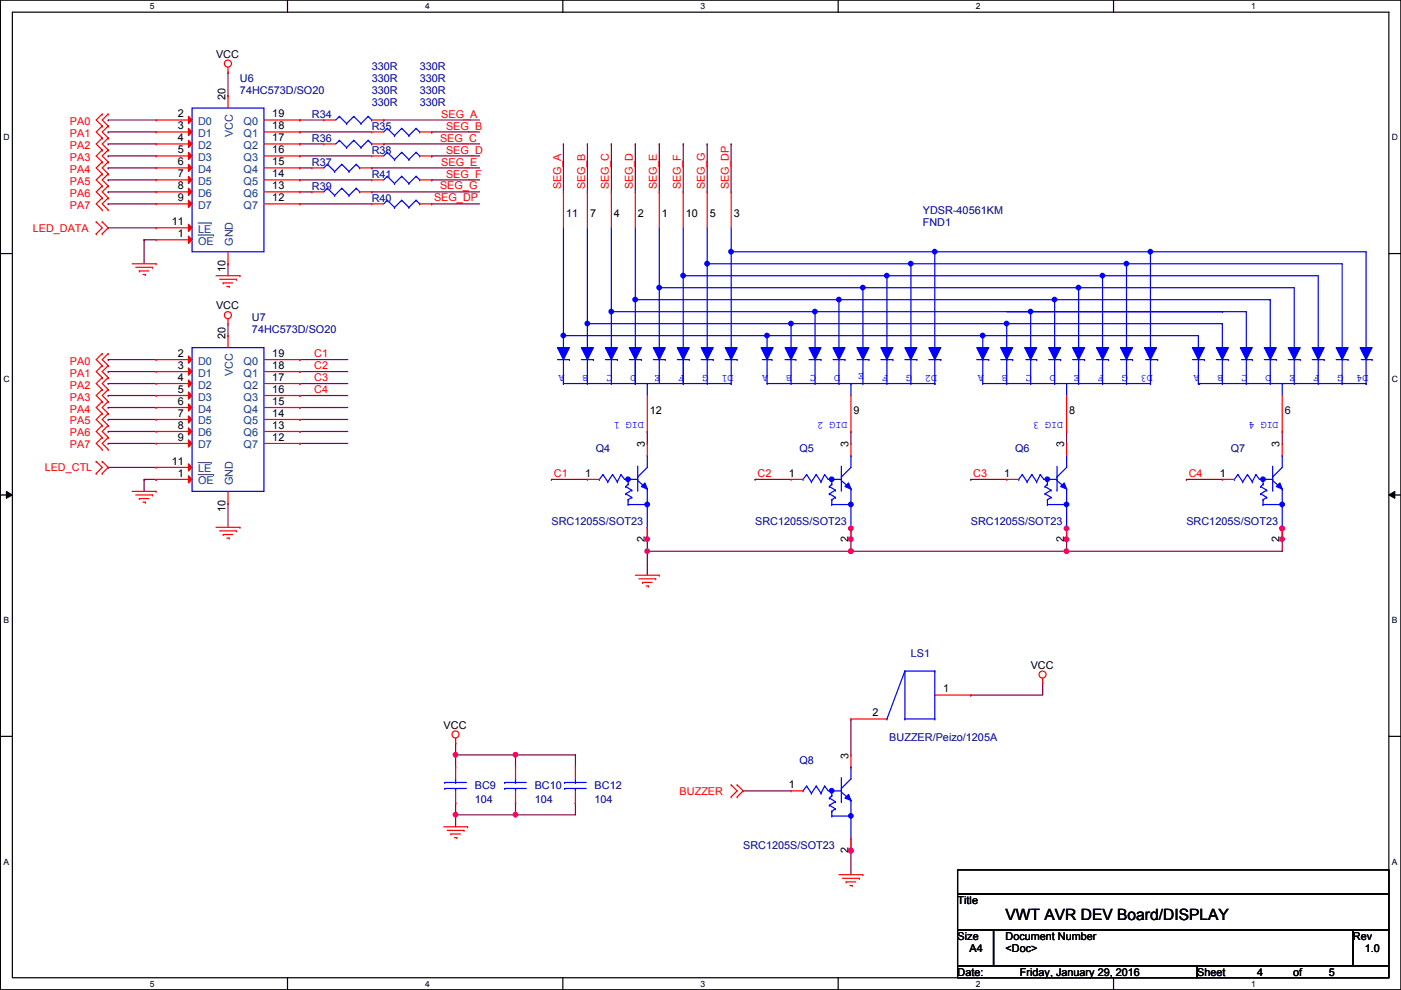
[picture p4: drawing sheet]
<svg xmlns="http://www.w3.org/2000/svg" width="297mm" height="210mm" viewBox="0 0 297 210" stroke-linecap="round" stroke-linejoin="round" font-family="sans-serif">
<defs><g id="words">
<text font-size="3.3" x="213.2" y="195">VWT AVR DEV Board/DISPLAY</text>
<g font-size="2.3">
<text x="45.8" y="12.3">VCC</text>
<text x="47.8" y="21.1" transform="rotate(-90 47.8 21.1)">20</text>
<text x="37.7" y="24.9">2</text>
<text x="37.7" y="27.4">3</text>
<text x="37.7" y="30">4</text>
<text x="57.7" y="24.9">19</text>
<text x="57.7" y="27.4">18</text>
<text x="57.7" y="30">17</text>
<text x="37.7" y="32.5">5</text>
<text x="37.7" y="35.1">6</text>
<text x="57.7" y="32.5">16</text>
<text x="57.7" y="35.1">15</text>
<text x="37.7" y="37.6">7</text>
<text x="37.7" y="40.1">8</text>
<text x="57.7" y="37.6">14</text>
<text x="57.7" y="40.1">13</text>
<text x="36.4" y="47.8">11</text>
<text x="37.7" y="42.7">9</text>
<text x="57.7" y="42.7">12</text>
<text x="120" y="46">11</text>
<text x="125.1" y="46">7</text>
<text x="130.2" y="46">4</text>
<text x="135.3" y="46">2</text>
<text x="140.3" y="46">1</text>
<text x="145.4" y="46">10</text>
<text x="150.5" y="46">5</text>
<text x="155.6" y="46">3</text>
<text x="37.7" y="50.3">1</text>
<text x="47.8" y="57.7" transform="rotate(-90 47.8 57.7)">10</text>
<text x="45.8" y="65.6">VCC</text>
<text x="47.8" y="71.9" transform="rotate(-90 47.8 71.9)">20</text>
<text x="37.7" y="75.7">2</text>
<text x="57.7" y="75.7">19</text>
<text x="37.7" y="78.2">3</text>
<text x="37.7" y="80.8">4</text>
<text x="37.7" y="83.3">5</text>
<text x="57.7" y="78.2">18</text>
<text x="57.7" y="80.8">17</text>
<text x="57.7" y="83.3">16</text>
<text x="37.7" y="85.9">6</text>
<text x="37.7" y="88.4">7</text>
<text x="57.7" y="85.9">15</text>
<text x="57.7" y="88.4">14</text>
<text x="137.8" y="87.7">12</text>
<text x="181" y="87.7">9</text>
<text x="226.7" y="87.7">8</text>
<text x="272.4" y="87.7">6</text>
<text x="37.7" y="90.9">8</text>
<text x="37.7" y="93.5">9</text>
<text x="57.7" y="90.9">13</text>
<text x="57.7" y="93.5">12</text>
<text x="136.7" y="94.8" transform="rotate(-90 136.7 94.8)">3</text>
<text x="179.9" y="94.8" transform="rotate(-90 179.9 94.8)">3</text>
<text x="225.6" y="94.8" transform="rotate(-90 225.6 94.8)">3</text>
<text x="271.3" y="94.8" transform="rotate(-90 271.3 94.8)">3</text>
<text x="36.4" y="98.6">11</text>
<text x="37.7" y="101.1">1</text>
<text x="124" y="101.1">1</text>
<text x="167.2" y="101.1">1</text>
<text x="212.9" y="101.1">1</text>
<text x="258.7" y="101.1">1</text>
<text x="47.8" y="108.5" transform="rotate(-90 47.8 108.5)">10</text>
<text x="136.7" y="114.9" transform="rotate(-90 136.7 114.9)">2</text>
<text x="179.9" y="114.9" transform="rotate(-90 179.9 114.9)">2</text>
<text x="225.6" y="114.9" transform="rotate(-90 225.6 114.9)">2</text>
<text x="271.3" y="114.9" transform="rotate(-90 271.3 114.9)">2</text>
<text x="218.5" y="141.8">VCC</text>
<text x="200" y="146.8">1</text>
<text x="94.1" y="154.5">VCC</text>
<text x="185" y="151.9">2</text>
<text x="179.9" y="160.8" transform="rotate(-90 179.9 160.8)">3</text>
<text x="167.2" y="167.1">1</text>
<text x="179.9" y="180.9" transform="rotate(-90 179.9 180.9)">2</text>
<text x="203" y="191.6">Title</text>
<text x="203" y="199.2">Size</text>
<text x="205.6" y="201.8">A4</text>
<text x="213.2" y="199.2">Document Number</text>
<text x="213.2" y="201.8">&lt;Doc&gt;</text>
<text x="286.8" y="199.2">Rev</text>
<text x="289.4" y="201.8">1.0</text>
<text x="203" y="206.8">Date:</text>
<text x="216.2" y="206.8">Friday, January 29, 2016</text>
<text x="253.8" y="206.8">Sheet</text>
<text x="266.5" y="206.8">4</text>
<text x="274.1" y="206.8">of</text>
<text x="281.8" y="206.8">5</text>
</g>
<g font-size="2.3" fill="#000080">
<text x="50.9" y="17.4">U6</text>
<text x="78.8" y="17.4">330R</text>
<text x="78.8" y="14.8">330R</text>
<text x="89" y="14.8">330R</text>
<text x="89" y="17.4">330R</text>
<text x="50.9" y="19.9">74HC573D/SO20</text>
<text x="78.8" y="22.4">330R</text>
<text x="78.8" y="19.9">330R</text>
<text x="89" y="19.9">330R</text>
<text x="89" y="22.4">330R</text>
<text x="66.1" y="25">R34</text>
<text x="78.8" y="27.5">R35</text>
<text x="66.1" y="30.1">R36</text>
<text x="66.1" y="35.1">R37</text>
<text x="78.8" y="32.6">R38</text>
<text x="66.1" y="40.2">R39</text>
<text x="78.8" y="37.7">R41</text>
<text x="78.8" y="42.8">R40</text>
<text x="195.7" y="45.3">YDSR-40561KM</text>
<text x="195.7" y="47.8">FND1</text>
<text x="53.4" y="68.2">U7</text>
<text x="53.4" y="70.7">74HC573D/SO20</text>
<text x="126.3" y="95.8">Q4</text>
<text x="169.5" y="95.8">Q5</text>
<text x="215.2" y="95.8">Q6</text>
<text x="260.9" y="95.8">Q7</text>
<text x="116.9" y="111.3">SRC1205S/SOT23</text>
<text x="160.1" y="111.3">SRC1205S/SOT23</text>
<text x="205.8" y="111.3">SRC1205S/SOT23</text>
<text x="251.5" y="111.3">SRC1205S/SOT23</text>
<text x="193.1" y="139.3">LS1</text>
<text x="169.5" y="161.9">Q8</text>
<text x="188.5" y="157.1">BUZZER/Peizo/1205A</text>
<text x="100.7" y="167.2">BC9</text>
<text x="113.4" y="167.2">BC10</text>
<text x="126.1" y="167.2">BC12</text>
<text x="100.7" y="170.3">104</text>
<text x="113.4" y="170.3">104</text>
<text x="126.1" y="170.3">104</text>
<text x="157.6" y="179.9">SRC1205S/SOT23</text>
</g>
<g font-size="2.3" fill="#f00">
<text x="14.8" y="26.5">PA0</text>
<text x="14.8" y="29">PA1</text>
<text x="93.6" y="24.9">SEG_A</text>
<text x="94.6" y="27.5">SEG_B</text>
<text x="14.8" y="31.6">PA2</text>
<text x="14.8" y="34.1">PA3</text>
<text x="93.3" y="30">SEG_C</text>
<text x="93.6" y="35.1">SEG_E</text>
<text x="94.6" y="32.6">SEG_D</text>
<text x="14.8" y="36.7">PA4</text>
<text x="14.8" y="39.2">PA5</text>
<text x="14.8" y="41.7">PA6</text>
<text x="93.3" y="40.2">SEG_G</text>
<text x="94.6" y="37.6">SEG_F</text>
<text x="119" y="40.2" transform="rotate(-90 119 40.2)">SEG_A</text>
<text x="124" y="40.2" transform="rotate(-90 124 40.2)">SEG_B</text>
<text x="129.1" y="40.2" transform="rotate(-90 129.1 40.2)">SEG_C</text>
<text x="134.2" y="40.2" transform="rotate(-90 134.2 40.2)">SEG_D</text>
<text x="139.3" y="40.2" transform="rotate(-90 139.3 40.2)">SEG_E</text>
<text x="144.4" y="40.2" transform="rotate(-90 144.4 40.2)">SEG_F</text>
<text x="149.4" y="40.2" transform="rotate(-90 149.4 40.2)">SEG_G</text>
<text x="154.5" y="40.2" transform="rotate(-90 154.5 40.2)">SEG_DP</text>
<text x="14.8" y="44.3">PA7</text>
<text x="92" y="42.7">SEG_DP</text>
<text x="6.9" y="49.1">LED_DATA</text>
<text x="14.8" y="77.3">PA0</text>
<text x="66.6" y="75.7">C1</text>
<text x="14.8" y="79.8">PA1</text>
<text x="14.8" y="82.4">PA2</text>
<text x="66.6" y="78.3">C2</text>
<text x="66.6" y="80.8">C3</text>
<text x="66.6" y="83.4">C4</text>
<text x="14.8" y="84.9">PA3</text>
<text x="14.8" y="87.5">PA4</text>
<text x="14.8" y="90">PA5</text>
<text x="14.8" y="92.5">PA6</text>
<text x="14.8" y="95.1">PA7</text>
<text x="9.5" y="99.9">LED_CTL</text>
<text x="117.4" y="101.1">C1</text>
<text x="160.6" y="101.1">C2</text>
<text x="206.3" y="101.1">C3</text>
<text x="252" y="101.1">C4</text>
<text x="144.1" y="168.5">BUZZER</text>
</g>
<g font-size="2.3" fill="#004080">
<text x="42" y="26.5">D0</text>
<text x="42" y="29">D1</text>
<text x="49.4" y="29" transform="rotate(-90 49.4 29)">VCC</text>
<text x="51.6" y="26.5">Q0</text>
<text x="51.6" y="29">Q1</text>
<text x="42" y="31.6">D2</text>
<text x="42" y="34.1">D3</text>
<text x="51.6" y="31.6">Q2</text>
<text x="51.6" y="34.1">Q3</text>
<text x="42" y="36.7">D4</text>
<text x="42" y="39.2">D5</text>
<text x="42" y="41.7">D6</text>
<text x="51.6" y="36.7">Q4</text>
<text x="51.6" y="39.2">Q5</text>
<text x="51.6" y="41.7">Q6</text>
<text x="42" y="44.3">D7</text>
<text x="51.6" y="44.3">Q7</text>
<text x="42" y="49.4">LE</text>
<text x="42" y="51.9">OE</text>
<text x="49.4" y="52.1" transform="rotate(-90 49.4 52.1)">GND</text>
<text x="42" y="77.3">D0</text>
<text x="51.6" y="77.3">Q0</text>
<text x="42" y="79.8">D1</text>
<text x="42" y="82.4">D2</text>
<text x="49.4" y="79.8" transform="rotate(-90 49.4 79.8)">VCC</text>
<text x="51.6" y="79.8">Q1</text>
<text x="51.6" y="82.4">Q2</text>
<text x="42" y="84.9">D3</text>
<text x="42" y="87.5">D4</text>
<text x="51.6" y="84.9">Q3</text>
<text x="51.6" y="87.5">Q4</text>
<text x="42" y="90">D5</text>
<text x="42" y="92.5">D6</text>
<text x="42" y="95.1">D7</text>
<text x="51.6" y="90">Q5</text>
<text x="51.6" y="92.5">Q6</text>
<text x="51.6" y="95.1">Q7</text>
<text x="42" y="100.2">LE</text>
<text x="42" y="102.7">OE</text>
<text x="49.4" y="102.9" transform="rotate(-90 49.4 102.9)">GND</text>
</g>
<g font-size="2.3" fill="#00f">
<text x="119.7" y="79.4" transform="rotate(180 119.7 79.4)">A</text>
<text x="124.8" y="79.4" transform="rotate(180 124.8 79.4)">B</text>
<text x="129.9" y="79.4" transform="rotate(180 129.9 79.4)">C</text>
<text x="135" y="79.4" transform="rotate(180 135 79.4)">D</text>
<text x="140" y="79.4" transform="rotate(180 140 79.4)">E</text>
<text x="145.1" y="79.4" transform="rotate(180 145.1 79.4)">F</text>
<text x="150.2" y="79.4" transform="rotate(180 150.2 79.4)">G</text>
<text x="155.5" y="79.4" transform="rotate(180 155.5 79.4)">D1</text>
<text x="162.9" y="79.4" transform="rotate(180 162.9 79.4)">A</text>
<text x="168" y="79.4" transform="rotate(180 168 79.4)">B</text>
<text x="173.1" y="79.4" transform="rotate(180 173.1 79.4)">C</text>
<text x="178.1" y="79.4" transform="rotate(180 178.1 79.4)">D</text>
<text x="183.2" y="79.2" transform="rotate(180 183.2 79.2)">E</text>
<text x="188.3" y="79.4" transform="rotate(180 188.3 79.4)">F</text>
<text x="193.4" y="79.4" transform="rotate(180 193.4 79.4)">G</text>
<text x="198.7" y="79.4" transform="rotate(180 198.7 79.4)">D2</text>
<text x="208.6" y="79.4" transform="rotate(180 208.6 79.4)">A</text>
<text x="213.7" y="79.4" transform="rotate(180 213.7 79.4)">B</text>
<text x="218.8" y="79.4" transform="rotate(180 218.8 79.4)">C</text>
<text x="223.9" y="79.4" transform="rotate(180 223.9 79.4)">D</text>
<text x="228.9" y="79.4" transform="rotate(180 228.9 79.4)">E</text>
<text x="234" y="79.4" transform="rotate(180 234 79.4)">F</text>
<text x="239.1" y="79.4" transform="rotate(180 239.1 79.4)">G</text>
<text x="244.4" y="79.4" transform="rotate(180 244.4 79.4)">D3</text>
<text x="254.3" y="79.4" transform="rotate(180 254.3 79.4)">A</text>
<text x="259.4" y="79.4" transform="rotate(180 259.4 79.4)">B</text>
<text x="264.5" y="79.4" transform="rotate(180 264.5 79.4)">C</text>
<text x="269.6" y="79.4" transform="rotate(180 269.6 79.4)">D</text>
<text x="274.7" y="79.4" transform="rotate(180 274.7 79.4)">E</text>
<text x="279.7" y="79.4" transform="rotate(180 279.7 79.4)">F</text>
<text x="284.8" y="79.4" transform="rotate(180 284.8 79.4)">G</text>
<text x="290.2" y="79.4" transform="rotate(180 290.2 79.4)">D4</text>
<text x="136.5" y="89.6" transform="rotate(180 136.5 89.6)">DIG 1</text>
<text x="179.7" y="89.6" transform="rotate(180 179.7 89.6)">DIG 2</text>
<text x="225.4" y="89.6" transform="rotate(180 225.4 89.6)">DIG 3</text>
<text x="271.1" y="89.6" transform="rotate(180 271.1 89.6)">DIG 4</text>
</g>
<g font-size="1.8">
<text x="31.8" y="1.9">5</text>
<text x="90.1" y="1.9">4</text>
<text x="148.5" y="1.9">3</text>
<text x="206.9" y="1.9">2</text>
<text x="265.3" y="1.9">1</text>
<text x=".7" y="29.8">D</text>
<text x="295.1" y="29.8">D</text>
<text x=".7" y="80.9">C</text>
<text x="295.1" y="80.9">C</text>
<text x=".7" y="132.1">B</text>
<text x="295.1" y="132.1">B</text>
<text x=".7" y="183.3">A</text>
<text x="295.1" y="183.3">A</text>
<text x="31.8" y="209.2">5</text>
<text x="90.1" y="209.2">4</text>
<text x="148.5" y="209.2">3</text>
<text x="206.9" y="209.2">2</text>
<text x="265.3" y="209.2">1</text>
</g>
</g></defs>
<path d="M.1 0h296.9v209.8h-296.9zM2.6 2.6h291.9v204.7h-291.9z" fill="none" stroke="#000" stroke-width=".25"/>
<g fill="#fff">
<path d="M31.8 .3h1v2h-1z"/>
<path d="M31.8 207.6h1v1.9h-1z"/>
</g>
<path d="M61 0v2.6M61 207.3v2.5" fill="none" stroke="#000" stroke-width=".25"/>
<g fill="#fff">
<path d="M90.1 .3h1v2h-1z"/>
<path d="M90.1 207.6h1v1.9h-1z"/>
</g>
<path d="M119.3 0v2.6M119.3 207.3v2.5" fill="none" stroke="#000" stroke-width=".25"/>
<g fill="#fff">
<path d="M148.5 .3h1v2h-1z"/>
<path d="M148.5 207.6h1v1.9h-1z"/>
</g>
<path d="M177.7 0v2.6M177.7 207.3v2.5" fill="none" stroke="#000" stroke-width=".25"/>
<g fill="#fff">
<path d="M206.9 .3h1v2h-1z"/>
<path d="M206.9 207.6h1v1.9h-1z"/>
</g>
<path d="M236.1 0v2.6M236.1 207.3v2.5" fill="none" stroke="#000" stroke-width=".25"/>
<g fill="#fff">
<path d="M265.3 .3h.9v2h-.9z"/>
<path d="M265.3 207.6h.9v1.9h-.9z"/>
<path d="M.7 28.2h1.3v1.9h-1.3z"/>
<path d="M295.1 28.2h1.3v1.9h-1.3z"/>
<path d="M.7 79.3h1.3v2h-1.3z"/>
<path d="M295.1 79.3h1.3v2h-1.3z"/>
</g>
<path d="M.1 53.8h2.5M294.5 53.8h2.5" fill="none" stroke="#000" stroke-width=".25"/>
<g fill="#fff">
<path d="M.7 130.5h1.2v2h-1.2z"/>
<path d="M295.1 130.5h1.2v2h-1.2z"/>
</g>
<path d="M.1 104.9h2.5M294.5 104.9h2.5" fill="none" stroke="#000" stroke-width=".25"/>
<path d="M1.4 104.2l1.2 .7-1.2 .8zM294.5 104.9l1.2-.7v1.5z" fill="#000"/>
<path d="M1.4 104.2l1.2 .7-1.2 .8zM294.5 104.9l1.2-.7v1.5z" fill="none" stroke="#000" stroke-width=".21"/>
<g fill="#fff">
<path d="M.7 181.7h1.2v2h-1.2z"/>
<path d="M295.1 181.7h1.2v2h-1.2z"/>
</g>
<path d="M.1 156.1h2.5M294.5 156.1h2.5" fill="none" stroke="#000" stroke-width=".25"/>
<g fill="none" stroke="#800040" stroke-width=".25">
<path d="M22.9 25.4h.1M22.9 28h.1M22.9 30.5h.1M22.9 33.1h.1M22.9 35.6h.1M22.9 38.1h.1M22.9 25.4h10.2M22.9 28h10.2M22.9 30.5h10.2M22.9 33.1h10.2M22.9 35.6h10.2M22.9 38.1h10.2"/>
<path d="M63.6 25.4h.1M63.6 28h.1M63.6 30.5h.1M63.6 33.1h.1M63.6 35.6h.1M63.6 38.1h.1M63.6 25.4h5.1M63.6 28h15.2M63.6 30.5h5.1M63.6 33.1h15.2M63.6 35.6h2.5M63.6 38.1h15.2"/>
<path d="M78.8 35.6h.1M78.8 35.6h22.9M81.4 25.4h.1M81.4 30.5h.1M81.4 25.4h20.3M81.4 30.5h20.3M91.5 28h.1M91.5 33.1h.1M91.5 38.1h.1M91.5 28h10.2M91.5 33.1h10.2M91.5 38.1h10.2"/>
<path d="M22.9 40.7h.1M22.9 43.2h.1M22.9 48.3h.1M22.9 40.7h10.2M22.9 43.2h10.2M22.9 48.3h10.2M30.6 50.8h.1M30.6 50.8h2.5M30.6 50.8v5.1M63.6 40.7h.1M63.6 43.2h.1M63.6 40.7h2.5"/>
<path d="M63.6 43.2h15.2M78.8 40.7h.1M78.8 40.7h22.9M91.5 43.2h.1M91.5 43.2h10.2M22.9 76.2h.1M22.9 78.8h.1M22.9 76.2h10.2M22.9 78.8h10.2M63.6 76.2h.1M63.6 78.8h.1M63.6 76.2h10.1"/>
<path d="M63.6 78.8h10.1M22.9 81.3h.1M22.9 83.9h.1M22.9 86.4h.1M22.9 88.9h.1M22.9 91.5h.1M22.9 94h.1M22.9 99.1h.1M22.9 81.3h10.2M22.9 83.9h10.2M22.9 86.4h10.2M22.9 88.9h10.2"/>
<path d="M22.9 91.5h10.2M22.9 94h10.2M22.9 99.1h10.2M63.6 81.3h.1M63.6 83.9h.1M63.6 86.4h.1M63.6 88.9h.1M63.6 91.5h.1M63.6 94h.1M63.6 81.3h10.1M63.6 83.9h10.1M63.6 86.4h10.1"/>
<path d="M63.6 88.9h10.1M63.6 91.5h10.1M63.6 94h10.1M116.9 101.6h.1M116.9 101.6h7.6M160.1 101.6h.1M160.1 101.6h7.6M205.8 101.6h.1M205.8 101.6h7.6M251.5 101.6h.1M251.5 101.6h7.7M96.6 157.5h.1"/>
<path d="M96.6 157.5v2.6M109.3 160.1h.1M109.3 160.1h12.7"/>
</g>
<circle cx="109.3" cy="160" r=".49" fill="#f0f"/>
<circle cx="109.3" cy="160" r=".49" fill="none" stroke="#f0f" stroke-width=".25"/>
<path d="M96.6 172.8h.1M96.6 172.8v2.5M96.6 172.8h12.7M109.3 160.1h.1M109.3 160.1v2.5" fill="none" stroke="#800040" stroke-width=".25"/>
<circle cx="96.6" cy="172.7" r=".49" fill="#f0f"/>
<circle cx="96.6" cy="172.7" r=".49" fill="none" stroke="#f0f" stroke-width=".25"/>
<g fill="none" stroke="#800040" stroke-width=".25">
<path d="M119.5 30.5h.1M119.5 30.5v10.2M124.5 30.5h.1M124.5 30.5v10.2M129.6 30.5h.1M129.6 30.5v10.2M134.7 30.5h.1M134.7 30.5v10.2M139.8 30.5h.1M139.8 30.5v10.2M144.9 30.5h.1M144.9 30.5v10.2"/>
<path d="M149.9 30.5h.1M149.9 30.5v10.2M155 30.5h.1M155 30.5v10.2M137.2 111.8h.1M137.2 111.8v2.5M180.4 114.3h.1M180.4 114.3v2.6M96.6 160.1h.1M96.6 170.2h.1M96.6 160.1v2.5M96.6 170.2v2.6"/>
<path d="M109.3 170.2h.1M109.3 170.2v2.6"/>
</g>
<circle cx="180.4" cy="116.9" r=".49" fill="#f0f"/>
<circle cx="180.4" cy="116.9" r=".49" fill="none" stroke="#f0f" stroke-width=".25"/>
<circle cx="180.4" cy="114.3" r=".49" fill="#f0f"/>
<circle cx="180.4" cy="114.3" r=".49" fill="none" stroke="#f0f" stroke-width=".25"/>
<path d="M226.1 111.8h.1M226.1 111.8v.3" fill="none" stroke="#800040" stroke-width=".25"/>
<circle cx="226.1" cy="112" r=".49" fill="#f0f"/>
<circle cx="226.1" cy="112" r=".49" fill="none" stroke="#f0f" stroke-width=".25"/>
<path d="M271.9 111.8h.1M271.9 111.8v.3" fill="none" stroke="#800040" stroke-width=".25"/>
<circle cx="271.8" cy="112" r=".49" fill="#f0f"/>
<circle cx="271.8" cy="112" r=".49" fill="none" stroke="#f0f" stroke-width=".25"/>
<path d="M137.2 116.9h.1M137.2 116.9h43.2" fill="none" stroke="#800040" stroke-width=".25"/>
<circle cx="137.2" cy="116.9" r=".49" fill="#f0f"/>
<circle cx="137.2" cy="116.9" r=".49" fill="none" stroke="#f0f" stroke-width=".25"/>
<path d="M271.9 114.3h.1M271.9 114.3v2.6" fill="none" stroke="#800040" stroke-width=".25"/>
<circle cx="271.8" cy="114.3" r=".49" fill="#f0f"/>
<circle cx="271.8" cy="114.3" r=".49" fill="none" stroke="#f0f" stroke-width=".25"/>
<path d="M226.1 114.3h.1M226.1 114.3v2.6" fill="none" stroke="#800040" stroke-width=".25"/>
<circle cx="226.1" cy="114.3" r=".49" fill="#f0f"/>
<circle cx="226.1" cy="114.3" r=".49" fill="none" stroke="#f0f" stroke-width=".25"/>
<g fill="none" stroke="#800040" stroke-width=".25">
<path d="M137.2 91.5h.1M137.2 91.5v2.5M180.4 91.5h.1M180.4 91.5v2.5M226.1 91.5h.1M226.1 91.5v2.5M271.9 91.5h.1M271.9 91.5v2.5M180.4 111.8h.1M180.4 111.8v.3M109.3 172.8h.1M122 160.1h.1"/>
<path d="M122 170.2h.1M122 160.1v2.5M122 170.2v2.6h-12.7"/>
</g>
<circle cx="109.3" cy="172.7" r=".49" fill="#f0f"/>
<circle cx="109.3" cy="172.7" r=".49" fill="none" stroke="#f0f" stroke-width=".25"/>
<path d="M96.6 160.1h.1M96.6 160.1h12.7" fill="none" stroke="#800040" stroke-width=".25"/>
<circle cx="96.6" cy="160" r=".49" fill="#f0f"/>
<circle cx="96.6" cy="160" r=".49" fill="none" stroke="#f0f" stroke-width=".25"/>
<path d="M180.4 116.9h.1M180.4 116.9h45.7" fill="none" stroke="#800040" stroke-width=".25"/>
<circle cx="180.4" cy="116.9" r=".49" fill="#f0f"/>
<circle cx="180.4" cy="116.9" r=".49" fill="none" stroke="#f0f" stroke-width=".25"/>
<path d="M226.1 116.9h.1M226.1 116.9h45.8" fill="none" stroke="#800040" stroke-width=".25"/>
<circle cx="226.1" cy="116.9" r=".49" fill="#f0f"/>
<circle cx="226.1" cy="116.9" r=".49" fill="none" stroke="#f0f" stroke-width=".25"/>
<path d="M48.3 15.3h.1M48.3 15.3v5.1M48.3 55.9h.1M48.3 55.9v2.6M48.3 71.2h.1M48.3 68.6v2.6M48.3 106.7h.1M48.3 106.7v5.1M137.2 116.9h.1M137.2 114.3h.1M137.2 114.3v7.7" fill="none" stroke="#800040" stroke-width=".25"/>
<circle cx="137.2" cy="114.3" r=".49" fill="#f0f"/>
<circle cx="137.2" cy="114.3" r=".49" fill="none" stroke="#f0f" stroke-width=".25"/>
<path d="M180.4 112.1h.1M180.4 112.1v2.2" fill="none" stroke="#800040" stroke-width=".25"/>
<circle cx="180.4" cy="112" r=".49" fill="#f0f"/>
<circle cx="180.4" cy="112" r=".49" fill="none" stroke="#f0f" stroke-width=".25"/>
<path d="M226.1 112.1h.1M226.1 112.1v2.2M271.9 112.1h.1M271.9 112.1v2.2" fill="none" stroke="#800040" stroke-width=".25"/>
<circle cx="271.8" cy="112" r=".49" fill="#f0f"/>
<circle cx="271.8" cy="112" r=".49" fill="none" stroke="#f0f" stroke-width=".25"/>
<g fill="none" stroke="#800040" stroke-width=".25">
<path d="M30.6 101.6h.1M30.6 101.6v2.6M30.6 101.6h2.5M33.1 101.6h.1M180.4 152.4h.1M180.4 152.4v7.7M205.8 147.4h.1M221.1 144.8h.1M221.1 144.8v2.6h-15.3M157.6 167.7h.1M157.6 167.7h10.1M180.4 177.8h.1"/>
<path d="M180.4 177.8v2.6"/>
</g>
<circle cx="180.4" cy="180.4" r=".49" fill="#f0f"/>
<circle cx="180.4" cy="180.4" r=".49" fill="none" stroke="#f0f" stroke-width=".25"/>
<path d="M180.4 180.4h.1M180.4 180.4v5.1" fill="none" stroke="#800040" stroke-width=".25"/>
<circle cx="180.4" cy="180.4" r=".49" fill="#f0f"/>
<circle cx="180.4" cy="180.4" r=".49" fill="none" stroke="#f0f" stroke-width=".25"/>
<g fill="none" stroke="#f00" stroke-width=".25">
<path d="M48.3 15.3h.1M48.3 14.3v1M21.7 24.2h.1M21.7 26.7h.1M21.7 29.3h.1M21.7 31.8h.1M21.7 34.3h.1M21.7 36.9h.1M21.7 39.4h.1M21.7 24.2l-1.3 1.2 1.3 1.3M21.7 26.7l-1.3 1.3 1.3 1.3M21.7 29.3l-1.3 1.2 1.3 1.3"/>
<path d="M21.7 31.8l-1.3 1.3 1.3 1.2M21.7 34.3l-1.3 1.3 1.3 1.3M21.7 36.9l-1.3 1.2 1.3 1.3M21.7 39.4l-1.3 1.3 1.3 1.3M22.9 24.2h.1M22.9 26.7h.1M22.9 29.3h.1M22.9 31.8h.1M22.9 34.3h.1M22.9 36.9h.1M22.9 39.4h.1M22.9 24.2l-1.2 1.2 1.2 1.3"/>
<path d="M22.9 26.7l-1.2 1.3 1.2 1.3M22.9 29.3l-1.2 1.2 1.2 1.3M22.9 31.8l-1.2 1.3 1.2 1.2M22.9 34.3l-1.2 1.3 1.2 1.3M22.9 36.9l-1.2 1.2 1.2 1.3M22.9 39.4l-1.2 1.3 1.2 1.3M68.7 30.5h.1M68.7 30.5h2.5M78.8 33.1h.1M78.8 33.1h2.6M78.8 30.5h2.6M81.4 30.5h.1"/>
<path d="M89 33.1h2.5M91.5 33.1h.1M20.4 49.6h.1M20.4 47h.1M20.4 47l1.3 1.3-1.3 1.3M21.7 42h.1M21.7 44.5h.1M21.7 47h.1M21.7 49.6h.1M21.7 42l-1.3 1.2 1.3 1.3M21.7 47l1.2 1.3-1.2 1.3M22.9 42h.1"/>
<path d="M22.9 44.5h.1M22.9 42l-1.2 1.2 1.2 1.3M28 55.9h5.1M28.8 56.7h3.5M29.5 57.4h.1M29.5 57.4h2.1M30.3 58.2h.5M30.8 58.2h.1M32.3 56.7h.1M33.1 55.9h.1M45.8 58.5h5.1M46.6 59.2h3.5"/>
<path d="M47.3 60h.1M47.3 60h2.1M50.1 59.2h.1M50.9 58.5h.1M21.7 75h.1M21.7 77.5h.1M21.7 75l-1.3 1.2 1.3 1.3M21.7 77.5l-1.3 1.3 1.3 1.3M22.9 75h.1M22.9 77.5h.1M22.9 75l-1.2 1.2 1.2 1.3M22.9 77.5l-1.2 1.3 1.2 1.3"/>
<path d="M48.1 60.7h.5M48.3 68.6h.1M48.3 67.6v1M48.6 60.7h.1M20.4 97.8h.1M20.4 97.8l1.3 1.3-1.3 1.3M21.7 80.1h.1M21.7 82.6h.1M21.7 85.1h.1M21.7 87.7h.1M21.7 90.2h.1M21.7 92.8h.1"/>
<path d="M21.7 95.3h.1M21.7 97.8h.1M21.7 80.1l-1.3 1.2 1.3 1.3M21.7 82.6l-1.3 1.3 1.3 1.2M21.7 85.1l-1.3 1.3 1.3 1.3M21.7 87.7l-1.3 1.2 1.3 1.3M21.7 90.2l-1.3 1.3 1.3 1.3M21.7 92.8l-1.3 1.2 1.3 1.3M21.7 97.8l1.2 1.3-1.2 1.3M22.9 80.1h.1M22.9 82.6h.1M22.9 85.1h.1"/>
<path d="M22.9 87.7h.1M22.9 90.2h.1M22.9 92.8h.1M22.9 95.3h.1M22.9 80.1l-1.2 1.2 1.2 1.3M22.9 82.6l-1.2 1.3 1.2 1.2M22.9 85.1l-1.2 1.3 1.2 1.3M22.9 87.7l-1.2 1.2 1.2 1.3M22.9 90.2l-1.2 1.3 1.2 1.3M22.9 92.8l-1.2 1.2 1.2 1.3M20.4 100.4h.1M21.7 100.4h.1"/>
<path d="M28 104.2h5.1M28.8 104.9h3.5M29.5 105.7h.1M29.5 105.7h2.1M30.3 106.5h.5M30.8 106.5h.1M32.3 104.9h.1M33.1 104.2h.1M45.8 111.8h5.1M46.6 112.6h3.5M47.3 113.3h.1M47.3 113.3h2.1"/>
<path d="M48.1 114.1h.5M48.6 114.1h.1M50.1 112.6h.1M50.9 111.8h.1M134.7 122h5.1M135.5 122.7h3.5M136.2 123.5h.1M136.2 123.5h2.1M137 124.2h.5M137.5 124.2h.1M139 122.7h.1M139.8 122h.1"/>
<path d="M96.6 157.5h.1M96.6 156.5v1M180.4 152.4h.1M180.4 152.4h7.6M198.2 147.4h7.6M205.8 147.4h.1M221.1 144.8h.1M221.1 143.8v1M94.1 175.3h5M94.8 176.1h3.6M95.6 176.8h.1M95.6 176.8h2"/>
<path d="M96.3 177.6h.6M96.9 177.6h.1M98.4 176.1h.1M99.1 175.3h.1M155 169h.1M155 166.4h.1M155 166.4l1.3 1.3-1.3 1.3M156.3 166.4h.1M156.3 169h.1M156.3 166.4l1.3 1.3-1.3 1.3M177.9 185.5h5.1M178.6 186.2h3.6"/>
<path d="M179.4 187h.1M179.4 187h2M180.2 187.7h.5M180.7 187.7h.1M182.2 186.2h.1M183 185.5h.1"/>
<circle cx="48.3" cy="13.5" r=".75"/>
<circle cx="48.3" cy="66.8" r=".75"/>
<circle cx="96.6" cy="155.7" r=".75"/>
<circle cx="221" cy="143" r=".75"/>
</g>
<path d="M203 184.4h91.5v5.1h-91.5zM203 189.5h91.5v7.6h-91.5zM203 197.1h7.6v7.7h-7.6zM210.6 197.1h76.2v7.7h-76.2zM286.8 197.1h7.7v7.7h-7.7zM203 204.8h50.8v2.5h-50.8zM253.8 204.8h40.7v2.5h-40.7z" fill="none" stroke="#000" stroke-width=".25"/>
<g fill="none" stroke="#00f" stroke-width=".25">
<path d="M72 29.8h.1M72 29.8l-.8 .7M72 29.8l1.5 1.5M73.5 31.3h.1M75 29.8h.1M75 29.8l-1.5 1.5M75 29.8l1.5 1.5M76.5 31.3h.1M78.1 29.8h.1M78.1 29.8l-1.6 1.5M78.1 29.8l.7 .7M78.8 30.5h.1"/>
<path d="M82.1 32.3h.1M82.1 32.3l-.7 .8M82.1 32.3l1.5 1.5M83.6 33.8h.1M85.2 32.3h.1M85.2 32.3l-1.6 1.5M85.2 32.3l1.5 1.5M86.7 33.8h.1M88.2 32.3h.1M88.2 32.3l-1.5 1.5M88.2 32.3l.8 .8M89 33.1h.1"/>
<path d="M269.8 98.8v5.1M271.9 96.6h.1M271.9 96.6v2.5l-2.1 2M267 101.6h2.8M269.8 101.1h.1M269.8 101.6h.1M269.8 103.9h.1M269.8 101.9l2.1 1.8M271.9 103.7h.1M188 152.4h.1M191.9 152.4h.1M191.9 142.3h.1"/>
<path d="M191.9 152.4h6.3M191.9 142.3v10.1M191.9 142.3h6.3M191.9 142.3l-3.9 10.1M198.2 152.4h.1M198.2 142.3h.1M198.2 142.3v10.1"/>
</g>
<path d="M270.6 103.2l.8-.8 .5 1.3z" fill="#00f"/>
<g fill="none" stroke="#00f" stroke-width=".25">
<path d="M261.7 101.6h.1M262.5 100.6h.1M262.5 100.6l1 1.6M262.5 100.6l-.8 1M263.5 102.2h.1M264.5 100.6h.1M264.5 100.6l1 1.6M264.5 100.6l-1 1.6M265.5 102.2h.1M266.3 100.6h.1M266.3 100.6l.7 1M266.3 100.6l-.8 1.6"/>
<path d="M267.3 103.2h.1M267.3 104.7h.1M267.3 103.2l1.3 .7M267.3 104.7l1.3 .8M267.8 102.7h.1M267.8 106h.1M267.8 107h.1M267.8 101.9v.8M267.8 106v1M267.8 102.7l-.5 .5M267.8 107h4.3M268.6 103.9h.1"/>
<path d="M268.6 105.5h.1M268.6 103.9l-1.3 .8M268.6 105.5l-.8 .5M270.6 103.2l.8-.8 .5 1.3zM271.9 107h.1M271.9 103.7v8.1M272.1 107h.1"/>
</g>
<circle cx="271.8" cy="106.9" r=".49" fill="#00f"/>
<circle cx="271.8" cy="106.9" r=".49" fill="none" stroke="#00f" stroke-width=".25"/>
<circle cx="267.8" cy="101.6" r=".49" fill="#00f"/>
<g fill="none" stroke="#00f" stroke-width=".25">
<path d="M224.1 98.8v5.1M226.1 96.6h.1M226.1 96.6v2.5l-2 2M221.3 101.6h2.8M224.1 101.1h.1M224.1 101.6h.1M224.1 103.9h.1M224.1 101.9l2 1.8M226.1 103.7h.1"/>
<circle cx="267.8" cy="101.6" r=".49"/>
</g>
<path d="M271.9 94h.1M271.9 94v2.6M259.2 101.6h.1M259.2 101.6h2.5M271.9 114.3h.1M271.9 111.8v2.5" fill="none" stroke="#f00" stroke-width=".25"/>
<path d="M224.9 103.2l.7-.8 .5 1.3z" fill="#00f"/>
<g fill="none" stroke="#00f" stroke-width=".25">
<path d="M216 101.6h.1M216.7 100.6h.1M216.7 100.6l1.1 1.6M216.7 100.6l-.7 1M217.8 102.2h.1M218.8 100.6h.1M218.8 100.6l1 1.6M218.8 100.6l-1 1.6M219.8 102.2h.1M220.6 100.6h.1M220.6 100.6l.7 1M220.6 100.6l-.8 1.6"/>
<path d="M221.6 103.2h.1M221.6 104.7h.1M221.6 103.2l1.2 .7M221.6 104.7l1.2 .8M222.1 102.7h.1M222.1 106h.1M222.1 107h.1M222.1 101.9v.8M222.1 106v1M222.1 102.7l-.5 .5M222.1 107h4.3M222.8 103.9h.1"/>
<path d="M222.8 105.5h.1M222.8 103.9l-1.2 .8M222.8 105.5l-.7 .5M224.9 103.2l.7-.8 .5 1.3zM226.1 107h.1M226.1 103.7v8.1M226.4 107h.1"/>
</g>
<circle cx="226.1" cy="106.9" r=".49" fill="#00f"/>
<circle cx="226.1" cy="106.9" r=".49" fill="none" stroke="#00f" stroke-width=".25"/>
<circle cx="222.1" cy="101.6" r=".49" fill="#00f"/>
<g fill="none" stroke="#00f" stroke-width=".25">
<path d="M82.1 42.5h.1M82.1 42.5l-.7 .7M82.1 42.5l1.5 1.5M83.6 44h.1M85.2 42.5h.1M85.2 42.5l-1.6 1.5M85.2 42.5l1.5 1.5M86.7 44h.1M88.2 42.5h.1M88.2 42.5l-1.5 1.5M88.2 42.5l.8 .7M89 43.2h.1"/>
<path d="M178.4 98.8v5.1M180.4 96.6h.1M180.4 96.6v2.5l-2 2M175.6 101.6h2.8M178.4 101.1h.1M178.4 101.6h.1M178.4 103.9h.1M178.4 101.9l2 1.8M180.4 103.7h.1"/>
<circle cx="222.1" cy="101.6" r=".49"/>
</g>
<path d="M78.8 43.2h.1M78.8 43.2h2.6M89 43.2h2.5M91.5 43.2h.1M226.1 94h.1M226.1 94v2.6M213.4 101.6h.1M213.4 101.6h2.6M226.1 114.3h.1M226.1 111.8v2.5" fill="none" stroke="#f00" stroke-width=".25"/>
<path d="M179.2 103.2l.7-.8 .5 1.3z" fill="#00f"/>
<g fill="none" stroke="#00f" stroke-width=".25">
<path d="M170.3 101.6h.1M171 100.6h.1M171 100.6l1 1.6M171 100.6l-.7 1M172 102.2h.1M173.1 100.6h.1M173.1 100.6l1 1.6M173.1 100.6l-1.1 1.6M174.1 102.2h.1M174.8 100.6h.1M174.8 100.6l.8 1M174.8 100.6l-.7 1.6"/>
<path d="M175.8 103.2h.1M175.8 104.7h.1M175.8 103.2l1.3 .7M175.8 104.7l1.3 .8M176.4 102.7h.1M176.4 106h.1M176.4 107h.1M176.4 101.9v.8M176.4 106v1M176.4 102.7l-.6 .5M176.4 107h4.3M177.1 103.9h.1"/>
<path d="M177.1 105.5h.1M177.1 103.9l-1.3 .8M177.1 105.5l-.7 .5M179.2 103.2l.7-.8 .5 1.3zM180.4 107h.1M180.4 103.7v8.1M180.7 107h.1"/>
</g>
<circle cx="180.4" cy="106.9" r=".49" fill="#00f"/>
<circle cx="180.4" cy="106.9" r=".49" fill="none" stroke="#00f" stroke-width=".25"/>
<circle cx="176.3" cy="101.6" r=".49" fill="#00f"/>
<g fill="none" stroke="#00f" stroke-width=".25">
<path d="M82.1 27.2h.1M82.1 27.2l-.7 .8M82.1 27.2l1.5 1.5M83.6 28.7h.1M85.2 27.2h.1M85.2 27.2l-1.6 1.5M85.2 27.2l1.5 1.5M86.7 28.7h.1M88.2 27.2h.1M88.2 27.2l-1.5 1.5M88.2 27.2l.8 .8M89 28h.1"/>
<path d="M135.2 98.8v5.1M137.2 96.6h.1M137.2 96.6v2.5l-2 2M132.4 101.6h2.8M135.2 101.1h.1M135.2 101.6h.1M135.2 103.9h.1M135.2 101.9l2 1.8M137.2 103.7h.1"/>
<circle cx="176.3" cy="101.6" r=".49"/>
</g>
<path d="M78.8 28h.1M78.8 28h2.6M89 28h2.5M91.5 28h.1M180.4 94h.1M180.4 94v2.6M167.7 101.6h.1M167.7 101.6h2.6M180.4 114.3h.1M180.4 111.8v2.5" fill="none" stroke="#f00" stroke-width=".25"/>
<path d="M136 103.2l.7-.8 .5 1.3z" fill="#00f"/>
<g fill="none" stroke="#00f" stroke-width=".25">
<path d="M127.1 101.6h.1M127.8 100.6h.1M127.8 100.6l1.1 1.6M127.8 100.6l-.7 1M128.9 102.2h.1M129.9 100.6h.1M129.9 100.6l1 1.6M129.9 100.6l-1 1.6M130.9 102.2h.1M131.7 100.6h.1M131.7 100.6l.7 1M131.7 100.6l-.8 1.6"/>
<path d="M132.7 103.2h.1M132.7 104.7h.1M132.7 103.2l1.2 .7M132.7 104.7l1.2 .8M133.2 102.7h.1M133.2 106h.1M133.2 107h.1M133.2 101.9v.8M133.2 106v1M133.2 102.7l-.5 .5M133.2 107h4.3M133.9 103.9h.1"/>
<path d="M133.9 105.5h.1M133.9 103.9l-1.2 .8M133.9 105.5l-.7 .5M136 103.2l.7-.8 .5 1.3zM137.2 107h.1M137.2 103.7v8.1M137.5 107h.1"/>
</g>
<circle cx="137.2" cy="106.9" r=".49" fill="#00f"/>
<circle cx="137.2" cy="106.9" r=".49" fill="none" stroke="#00f" stroke-width=".25"/>
<circle cx="133.2" cy="101.6" r=".49" fill="#00f"/>
<g fill="none" stroke="#00f" stroke-width=".25">
<path d="M119.7 165.9h.1M119.7 167.2h.1M119.7 165.9h4.6M119.7 167.2h4.6M122 167.2h.1M122 165.9h.1M122 165.1v.8M122 167.2v.5M175.6 167.7h2.8M178.4 167.2h.1M178.4 167.7h.1M178.4 170h.1"/>
<path d="M178.4 164.9v5.1M178.4 167.9l2 1.8M180.4 162.6h.1M180.4 169.7h.1M180.4 162.6v2.5l-2 2.1"/>
<circle cx="133.2" cy="101.6" r=".49"/>
</g>
<path d="M137.2 94h.1M137.2 94v2.6M124.5 101.6h.1M124.5 101.6h2.6M137.2 114.3h.1M137.2 111.8v2.5M122 170.2h.1M122 162.6h.1M122 162.6v2.5M122 167.7v2.5" fill="none" stroke="#f00" stroke-width=".25"/>
<path d="M179.2 169.2l.7-.8 .5 1.3z" fill="#00f"/>
<g fill="none" stroke="#00f" stroke-width=".25">
<path d="M170.3 167.7h.1M171 166.7h.1M171 166.7l1 1.5M171 166.7l-.7 1M172 168.2h.1M173.1 166.7h.1M173.1 166.7l1 1.5M173.1 166.7l-1.1 1.5M174.1 168.2h.1M174.8 166.7h.1M174.8 166.7l.8 1M174.8 166.7l-.7 1.5"/>
<path d="M175.8 169.2h.1M175.8 170.7h.1M175.8 169.2l1.3 .8M175.8 170.7l1.3 .8M176.4 168.7h.1M176.4 172h.1M176.4 173h.1M176.4 167.9v.8M176.4 172v1M176.4 168.7l-.6 .5M176.4 173h4.3M177.1 170h.1"/>
<path d="M177.1 171.5h.1M177.1 170l-1.3 .7M177.1 171.5l-.7 .5M179.2 169.2l.7-.8 .5 1.3zM180.4 173h.1M180.4 169.7v8.1M180.7 173h.1"/>
</g>
<circle cx="180.4" cy="173" r=".49" fill="#00f"/>
<circle cx="180.4" cy="173" r=".49" fill="none" stroke="#00f" stroke-width=".25"/>
<circle cx="176.3" cy="167.7" r=".49" fill="#00f"/>
<g fill="none" stroke="#00f" stroke-width=".25">
<path d="M69.4 39.9h.1M69.4 39.9l-.7 .8M69.4 39.9l1.5 1.5M72.5 39.9h.1M72.5 39.9l-1.6 1.5M72.5 39.9l1.5 1.5M75.5 39.9h.1M75.5 39.9l-1.5 1.5M75.5 39.9l.8 .8M70.9 41.4h.1M74 41.4h.1M76.3 40.7h.1"/>
<path d="M118.2 76.2h2.5M119.5 76.2v5.1M120.7 76.2h.1M123.3 76.2h2.5M124.5 76.2v5.1M125.8 76.2h.1M128.4 76.2h2.5M129.6 76.2v5.1M130.9 76.2h.1M133.4 76.2h2.6M134.7 76.2v5.1M136 76.2h.1"/>
<path d="M138.5 76.2h2.6M139.8 76.2h.1M139.8 76.2v5.1M141.1 76.2h.1M143.6 76.2h2.5M144.9 76.2v5.1M146.1 76.2h.1M148.7 76.2h2.5M149.9 76.2v5.1M151.2 76.2h.1M119.5 81.3h.1M124.5 81.3h.1"/>
<path d="M129.6 81.3h.1M134.7 81.3h.1M144.9 81.3h.1M149.9 81.3h.1"/>
<circle cx="176.3" cy="167.7" r=".49"/>
</g>
<path d="M66.1 40.7h.1M66.1 40.7h2.6M76.3 40.7h2.5M78.8 40.7h.1M167.7 167.7h.1M167.7 167.7h2.6M180.4 160.1h.1M180.4 160.1v2.5M180.4 177.8v2.6M180.4 180.4h.1" fill="none" stroke="#f00" stroke-width=".25"/>
<path d="M123.3 73.7h2.5l-1.3 2.5z" fill-rule="evenodd" fill="#00f"/>
<path d="M123.3 73.7h2.5l-1.3 2.5z" fill="none" stroke="#00f" stroke-width=".25"/>
<path d="M128.4 73.7h2.5l-1.3 2.5z" fill-rule="evenodd" fill="#00f"/>
<path d="M128.4 73.7h2.5l-1.3 2.5z" fill="none" stroke="#00f" stroke-width=".25"/>
<path d="M133.4 73.7h2.6l-1.3 2.5z" fill-rule="evenodd" fill="#00f"/>
<path d="M133.4 73.7h2.6l-1.3 2.5z" fill="none" stroke="#00f" stroke-width=".25"/>
<path d="M138.5 73.7h2.6l-1.3 2.5z" fill-rule="evenodd" fill="#00f"/>
<path d="M138.5 73.7h2.6l-1.3 2.5z" fill="none" stroke="#00f" stroke-width=".25"/>
<path d="M143.6 73.7h2.5l-1.2 2.5z" fill-rule="evenodd" fill="#00f"/>
<path d="M143.6 73.7h2.5l-1.2 2.5z" fill="none" stroke="#00f" stroke-width=".25"/>
<path d="M148.7 73.7h2.5l-1.3 2.5h.3h-.3z" fill-rule="evenodd" fill="#00f"/>
<path d="M148.7 73.7h2.5l-1.3 2.5h.3h-.3z" fill="none" stroke="#00f" stroke-width=".25"/>
<path d="M118.2 73.7h2.5l-1.2 2.5z" fill-rule="evenodd" fill="#00f"/>
<g fill="none" stroke="#00f" stroke-width=".25">
<path d="M119.5 48.3v27.9M124.5 48.3v25.4M129.6 48.3v25.4M134.7 48.3v33M139.8 48.3v25.4M144.9 48.3v33M149.9 48.3v25.4M118.2 73.7h2.5l-1.2 2.5zM119.5 76.2h.1M124.5 73.7h.1M129.6 73.7h.1M139.8 73.7h.1"/>
<path d="M149.9 73.7h.1M134.7 81.3h.1M144.9 81.3h.1"/>
</g>
<path d="M153.8 73.7h2.5l-1.3 2.5h.3h-.3z" fill-rule="evenodd" fill="#00f"/>
<path d="M155 48.3v25.4M153.8 73.7h2.5l-1.3 2.5h.3h-.3zM153.8 76.2h2.5M155 73.7h.1M155 76.2v5.1M156.3 76.2h.1M155 81.3h.1" fill="none" stroke="#00f" stroke-width=".25"/>
<path d="M161.4 73.7h2.5l-1.3 2.5h.3h-.3z" fill-rule="evenodd" fill="#00f"/>
<path d="M161.4 73.7h2.5l-1.3 2.5h.3h-.3z" fill="none" stroke="#00f" stroke-width=".25"/>
<path d="M166.5 73.7h2.5l-1.3 2.5h.3h-.3z" fill-rule="evenodd" fill="#00f"/>
<path d="M166.5 73.7h2.5l-1.3 2.5h.3h-.3z" fill="none" stroke="#00f" stroke-width=".25"/>
<path d="M171.5 73.7h2.6l-1.3 2.5h.3h-.3z" fill-rule="evenodd" fill="#00f"/>
<path d="M171.5 73.7h2.6l-1.3 2.5h.3h-.3z" fill="none" stroke="#00f" stroke-width=".25"/>
<path d="M176.6 73.7h2.6l-1.3 2.5h.2h-.2z" fill-rule="evenodd" fill="#00f"/>
<path d="M176.6 73.7h2.6l-1.3 2.5h.2h-.2z" fill="none" stroke="#00f" stroke-width=".25"/>
<path d="M181.7 73.7h2.5l-1.2 2.5h.2h-.2z" fill-rule="evenodd" fill="#00f"/>
<path d="M181.7 73.7h2.5l-1.2 2.5h.2h-.2z" fill="none" stroke="#00f" stroke-width=".25"/>
<path d="M186.8 73.7h2.5l-1.3 2.5h.3h-.3z" fill-rule="evenodd" fill="#00f"/>
<path d="M186.8 73.7h2.5l-1.3 2.5h.3h-.3z" fill="none" stroke="#00f" stroke-width=".25"/>
<path d="M191.9 73.7h2.5l-1.3 2.5h.3h-.3z" fill-rule="evenodd" fill="#00f"/>
<path d="M191.9 73.7h2.5l-1.3 2.5h.3h-.3z" fill="none" stroke="#00f" stroke-width=".25"/>
<path d="M196.9 73.7h2.6l-1.3 2.5h.3h-.3z" fill-rule="evenodd" fill="#00f"/>
<path d="M196.9 73.7h2.6l-1.3 2.5h.3h-.3z" fill="none" stroke="#00f" stroke-width=".25"/>
<path d="M207.1 73.7h2.5l-1.2 2.5h.2h-.2z" fill-rule="evenodd" fill="#00f"/>
<path d="M207.1 73.7h2.5l-1.2 2.5h.2h-.2z" fill="none" stroke="#00f" stroke-width=".25"/>
<path d="M212.2 73.7h2.5l-1.3 2.5h.3h-.3z" fill-rule="evenodd" fill="#00f"/>
<path d="M212.2 73.7h2.5l-1.3 2.5h.3h-.3z" fill="none" stroke="#00f" stroke-width=".25"/>
<path d="M217.3 73.7h2.5l-1.3 2.5h.3h-.3z" fill-rule="evenodd" fill="#00f"/>
<path d="M217.3 73.7h2.5l-1.3 2.5h.3h-.3z" fill="none" stroke="#00f" stroke-width=".25"/>
<path d="M222.3 73.7h2.6l-1.3 2.5h.3h-.3z" fill-rule="evenodd" fill="#00f"/>
<path d="M222.3 73.7h2.6l-1.3 2.5h.3h-.3z" fill="none" stroke="#00f" stroke-width=".25"/>
<path d="M227.4 73.7h2.6l-1.3 2.5h.2h-.2z" fill-rule="evenodd" fill="#00f"/>
<path d="M227.4 73.7h2.6l-1.3 2.5h.2h-.2z" fill="none" stroke="#00f" stroke-width=".25"/>
<path d="M232.5 73.7h2.5l-1.2 2.5h.2h-.2z" fill-rule="evenodd" fill="#00f"/>
<path d="M232.5 73.7h2.5l-1.2 2.5h.2h-.2z" fill="none" stroke="#00f" stroke-width=".25"/>
<path d="M237.6 73.7h2.5l-1.3 2.5h.3h-.3z" fill-rule="evenodd" fill="#00f"/>
<path d="M237.6 73.7h2.5l-1.3 2.5h.3h-.3z" fill="none" stroke="#00f" stroke-width=".25"/>
<path d="M242.7 73.7h2.5l-1.3 2.5h.3h-.3z" fill-rule="evenodd" fill="#00f"/>
<path d="M242.7 73.7h2.5l-1.3 2.5h.3h-.3z" fill="none" stroke="#00f" stroke-width=".25"/>
<path d="M252.8 73.7h2.6l-1.3 2.5h.2h-.2z" fill-rule="evenodd" fill="#00f"/>
<path d="M252.8 73.7h2.6l-1.3 2.5h.2h-.2z" fill="none" stroke="#00f" stroke-width=".25"/>
<path d="M257.9 73.7h2.5l-1.2 2.5h.2h-.2z" fill-rule="evenodd" fill="#00f"/>
<path d="M257.9 73.7h2.5l-1.2 2.5h.2h-.2z" fill="none" stroke="#00f" stroke-width=".25"/>
<path d="M263 73.7h2.5l-1.3 2.5h.3h-.3z" fill-rule="evenodd" fill="#00f"/>
<path d="M263 73.7h2.5l-1.3 2.5h.3h-.3z" fill="none" stroke="#00f" stroke-width=".25"/>
<path d="M268.1 73.7h2.5l-1.3 2.5h.3h-.3z" fill-rule="evenodd" fill="#00f"/>
<path d="M268.1 73.7h2.5l-1.3 2.5h.3h-.3z" fill="none" stroke="#00f" stroke-width=".25"/>
<path d="M273.1 73.7h2.6l-1.3 2.5h.3h-.3z" fill-rule="evenodd" fill="#00f"/>
<path d="M273.1 73.7h2.6l-1.3 2.5h.3h-.3z" fill="none" stroke="#00f" stroke-width=".25"/>
<path d="M278.2 73.7h2.6l-1.3 2.5h.2h-.2z" fill-rule="evenodd" fill="#00f"/>
<path d="M278.2 73.7h2.6l-1.3 2.5h.2h-.2z" fill="none" stroke="#00f" stroke-width=".25"/>
<path d="M283.3 73.7h2.5l-1.2 2.5h.2h-.2z" fill-rule="evenodd" fill="#00f"/>
<path d="M283.3 73.7h2.5l-1.2 2.5h.2h-.2z" fill="none" stroke="#00f" stroke-width=".25"/>
<path d="M288.4 73.7h2.5l-1.3 2.5h.3h-.3z" fill-rule="evenodd" fill="#00f"/>
<g fill="none" stroke="#00f" stroke-width=".25">
<path d="M144.9 58.5h.1M144.9 58.5h134.6v15.2M149.9 55.9h.1M149.9 55.9h134.7v17.8M155 53.4h.1M155 53.4h134.6v20.3M188 58.5v15.2M193.1 55.9v17.8M198.2 53.4v20.3M233.8 58.5v15.2M238.8 55.9v17.8M243.9 53.4h.1"/>
<path d="M243.9 53.4v20.3M119.5 71.2h.1M119.5 71.2h134.6v2.5M124.5 68.6h134.7M129.6 66.1h.1M129.6 66.1h134.6v7.6M134.7 63.5h134.6M139.8 61h.1M139.8 61h134.6v12.7M161.6 76.2h2.1M162.6 73.7h.1M162.6 71.2v2.5"/>
<path d="M162.6 76.2v5.1M163.7 76.2h.1M166.5 76.2h2.2M167.7 73.7h.1M167.7 68.6v5.1M167.7 76v5.3M168.7 76.2h.1M171.5 76.2h2.6M172.8 73.7h.1M172.8 66.1v7.6M172.8 76.2v5.1M174.1 76.2h.1"/>
<path d="M176.6 76.2h2.6M177.9 73.7h.1M177.9 63.5v10.2M177.9 76.2v5.1M179.2 76.2h.1M181.7 76.2h2.5M183 73.7h.1M183 61v12.7M183 76.2v5.1M184.2 76.2h.1M186.8 76.2h2.5M188 73.7h.1"/>
<path d="M188 76.2v5.1M189.3 76.2h.1M191.9 76.2h2.5M193.1 73.7h.1M193.1 76.2v5.1M194.4 76.2h.1M196.9 76.2h2.6M198.2 73.7h.1M198.2 76.2v5.1M199.5 76.2h.1M207.1 76.2h2.5M208.4 74h.1"/>
<path d="M208.4 71.2v2.8M208.4 76.2v5.1M209.6 76.2h.1M212.2 76.2h2.5M213.4 73.7h.1M213.4 68.6v5.1M213.4 76.2v5.1M214.7 76.2h.1M217.5 76.2h2.3M218.5 73.7h.1M218.5 66.1v7.6M218.5 76.2v5.1"/>
<path d="M219.8 76.2h.1M222.3 76.2h2.6M223.6 73.7h.1M223.6 63.5v10.2M223.6 76.2v5.1M224.9 76.2h.1M227.4 76.2h2.6M228.7 73.7h.1M228.7 61v12.7M228.7 76.2v5.1M230 76.2h.1M232.5 76.2h2.5"/>
<path d="M233.8 73.7h.1M233.8 76.2v5.1M235 76.2h.1M237.6 76.2h2.5M238.8 73.7h.1M238.8 76.2v5.1M240.1 76.2h.1M242.9 76.2h2.5M243.9 76.2v5.1M245.4 76.2h.1M252.8 76.2h2.6M254.1 73.7h.1"/>
<path d="M254.1 76.2v5.1M255.4 76.2h.1M257.9 76.2h2.5M259.2 73.7h.1M259.2 68.6h.1M259.2 66.1h.1M259.2 68.6v5.1M259.2 76.2v5.1M260.4 76.2h.1M263.2 76.2h2.3M264.2 73.7h.1M264.2 76.2v5.1"/>
<path d="M265.5 76.2h.1M268.1 76.2h2.5M269.3 73.7h.1M269.3 63.5h.1M269.3 63.5v10.2M269.3 76.2v5.1M270.6 76.2h.1M273.1 76.2h2.6M274.4 73.7h.1M274.4 76.2v5.1M275.7 76.2h.1M278.2 76.2h2.6"/>
<path d="M279.5 73.7h.1M279.5 76.2v5.1M280.8 76.2h.1M283.3 76.2h2.5M284.6 73.7h.1M284.6 76.2v5.1M285.8 76.2h.1M288.4 73.7h2.5l-1.3 2.5h.3h-.3zM288.6 76.2h2.3M289.6 73.7h.1M289.6 76.2v5.1M290.9 76.2h.1"/>
<path d="M162.6 81.3h.1M167.7 81.3h.1M172.8 81.3h.1M177.9 81.3h.1M183 81.3h.1M188 81.3h.1M193.1 81.3h.1M198.2 81.3h.1M208.4 81.3h.1M213.4 81.3h.1M218.5 81.3h.1M223.6 81.3h.1"/>
<path d="M228.7 81.3h.1M233.8 81.3h.1M238.8 81.3h.1M243.9 81.3h.1M254.1 81.3h.1M259.2 81.3h.1M264.2 81.3h.1M269.3 81.3h.1M274.4 81.3h.1M279.5 81.3h.1M284.6 81.3h.1M289.6 81.3h.1"/>
</g>
<circle cx="139.8" cy="61" r=".49" fill="#00f"/>
<g fill="none" stroke="#00f" stroke-width=".25">
<path d="M119.5 81.3h35.5M137.2 81.3h.1M137.2 81.3v2.6M155 81.3h.1M162.6 81.3h35.6M180.4 81.3h.1M180.4 81.3v2.6M198.2 81.3h.1M208.4 81.3h35.5M226.1 81.3h.1M226.1 81.3v2.6M243.9 81.3h.1"/>
<path d="M254.1 81.3h35.5M254.3 81.3h.1M271.9 81.3h.1M271.9 81.3v2.6M289.6 81.3h.1"/>
<circle cx="139.8" cy="61" r=".49"/>
</g>
<circle cx="119.4" cy="71.1" r=".49" fill="#00f"/>
<circle cx="119.4" cy="71.1" r=".49" fill="none" stroke="#00f" stroke-width=".25"/>
<circle cx="124.5" cy="68.6" r=".49" fill="#00f"/>
<circle cx="124.5" cy="68.6" r=".49" fill="none" stroke="#00f" stroke-width=".25"/>
<circle cx="129.6" cy="66.1" r=".49" fill="#00f"/>
<circle cx="129.6" cy="66.1" r=".49" fill="none" stroke="#00f" stroke-width=".25"/>
<circle cx="134.7" cy="63.5" r=".49" fill="#00f"/>
<circle cx="134.7" cy="63.5" r=".49" fill="none" stroke="#00f" stroke-width=".25"/>
<circle cx="144.8" cy="58.4" r=".49" fill="#00f"/>
<circle cx="144.8" cy="58.4" r=".49" fill="none" stroke="#00f" stroke-width=".25"/>
<circle cx="149.9" cy="55.9" r=".49" fill="#00f"/>
<circle cx="149.9" cy="55.9" r=".49" fill="none" stroke="#00f" stroke-width=".25"/>
<circle cx="155" cy="53.4" r=".49" fill="#00f"/>
<circle cx="155" cy="53.4" r=".49" fill="none" stroke="#00f" stroke-width=".25"/>
<circle cx="162.6" cy="71.1" r=".49" fill="#00f"/>
<circle cx="162.6" cy="71.1" r=".49" fill="none" stroke="#00f" stroke-width=".25"/>
<circle cx="167.7" cy="68.6" r=".49" fill="#00f"/>
<circle cx="167.7" cy="68.6" r=".49" fill="none" stroke="#00f" stroke-width=".25"/>
<circle cx="172.8" cy="66.1" r=".49" fill="#00f"/>
<circle cx="172.8" cy="66.1" r=".49" fill="none" stroke="#00f" stroke-width=".25"/>
<circle cx="177.9" cy="63.5" r=".49" fill="#00f"/>
<circle cx="177.9" cy="63.5" r=".49" fill="none" stroke="#00f" stroke-width=".25"/>
<circle cx="182.9" cy="61" r=".49" fill="#00f"/>
<circle cx="182.9" cy="61" r=".49" fill="none" stroke="#00f" stroke-width=".25"/>
<circle cx="188" cy="58.4" r=".49" fill="#00f"/>
<circle cx="188" cy="58.4" r=".49" fill="none" stroke="#00f" stroke-width=".25"/>
<circle cx="193.1" cy="55.9" r=".49" fill="#00f"/>
<circle cx="193.1" cy="55.9" r=".49" fill="none" stroke="#00f" stroke-width=".25"/>
<circle cx="198.2" cy="53.4" r=".49" fill="#00f"/>
<circle cx="198.2" cy="53.4" r=".49" fill="none" stroke="#00f" stroke-width=".25"/>
<circle cx="208.3" cy="71.1" r=".49" fill="#00f"/>
<circle cx="208.3" cy="71.1" r=".49" fill="none" stroke="#00f" stroke-width=".25"/>
<circle cx="213.4" cy="68.6" r=".49" fill="#00f"/>
<circle cx="213.4" cy="68.6" r=".49" fill="none" stroke="#00f" stroke-width=".25"/>
<circle cx="218.5" cy="66.1" r=".49" fill="#00f"/>
<circle cx="218.5" cy="66.1" r=".49" fill="none" stroke="#00f" stroke-width=".25"/>
<circle cx="223.6" cy="63.5" r=".49" fill="#00f"/>
<circle cx="223.6" cy="63.5" r=".49" fill="none" stroke="#00f" stroke-width=".25"/>
<circle cx="228.7" cy="61" r=".49" fill="#00f"/>
<circle cx="228.7" cy="61" r=".49" fill="none" stroke="#00f" stroke-width=".25"/>
<circle cx="233.7" cy="58.4" r=".49" fill="#00f"/>
<circle cx="233.7" cy="58.4" r=".49" fill="none" stroke="#00f" stroke-width=".25"/>
<circle cx="238.8" cy="55.9" r=".49" fill="#00f"/>
<circle cx="238.8" cy="55.9" r=".49" fill="none" stroke="#00f" stroke-width=".25"/>
<circle cx="243.9" cy="53.4" r=".49" fill="#00f"/>
<g fill="none" stroke="#00f" stroke-width=".25">
<path d="M82.1 37.4h.1M82.1 37.4l-.7 .7M82.1 37.4l1.5 1.5M83.6 38.9h.1M85.2 37.4h.1M85.2 37.4l-1.6 1.5M85.2 37.4l1.5 1.5M86.7 38.9h.1M88.2 37.4h.1M88.2 37.4l-1.5 1.5M88.2 37.4l.8 .7M89 38.1h.1"/>
<path d="M40.7 73.7h15.3v30.5h-15.3zM94.3 165.9h.1M94.3 167.2h.1M94.3 165.9h4.6M94.3 167.2h4.6M96.6 167.2h.1M96.6 165.9h.1M96.6 165.1v.8M96.6 167.2v.5M107 165.9h.1M107 167.2h.1M107 165.9h4.6"/>
<path d="M107 167.2h4.6M109.3 167.2h.1M109.3 165.9h.1M109.3 165.1v.8M109.3 167.2v.5"/>
<circle cx="243.9" cy="53.4" r=".49"/>
</g>
<g fill="none" stroke="#f00" stroke-width=".25">
<path d="M78.8 38.1h.1M78.8 38.1h2.6M89 38.1h2.5M91.5 38.1h.1M119.5 40.7h.1M119.5 40.7v7.6M124.5 40.7h.1M124.5 40.7v7.6M129.6 40.7h.1M129.6 40.7v7.6M134.7 40.7h.1M134.7 40.7v7.6"/>
<path d="M139.8 40.7h.1M139.8 40.7v7.6M144.9 40.7h.1M144.9 40.7v7.6M149.9 40.7h.1M149.9 40.7v7.6M155 40.7h.1M155 40.7v7.6M137.2 91.5h.1M137.2 83.9v7.6M180.4 91.5h.1M180.4 83.9v7.6"/>
<path d="M226.1 91.5h.1M226.1 83.9v7.6M271.9 91.5h.1M271.9 83.9v7.6M96.6 170.2h.1M96.6 162.6h.1M96.6 162.6v2.5M96.6 167.7v2.5M109.3 170.2h.1M109.3 162.6h.1M109.3 162.6v2.5M109.3 167.7v2.5"/>
</g>
<path d="M40 75.5l.7 .7-.7 .8z" fill="#f00"/>
<path d="M33.1 76.2h.1M33.1 76.2h7.6M40 75.5l.7 .7-.7 .8z" fill="none" stroke="#f00" stroke-width=".25"/>
<path d="M40 78l.7 .8-.7 .7z" fill="#f00"/>
<path d="M33.1 78.8h.1M33.1 78.8h7.6M40 78l.7 .8-.7 .7z" fill="none" stroke="#f00" stroke-width=".25"/>
<path d="M40 80.6l.7 .7-.7 .8z" fill="#f00"/>
<path d="M33.1 81.3h.1M33.1 81.3h7.6M40 80.6l.7 .7-.7 .8z" fill="none" stroke="#f00" stroke-width=".25"/>
<path d="M40 83.1l.7 .8-.7 .7z" fill="#f00"/>
<path d="M33.1 83.9h.1M33.1 83.9h7.6M40 83.1l.7 .8-.7 .7z" fill="none" stroke="#f00" stroke-width=".25"/>
<path d="M40 85.6l.7 .8-.7 .8z" fill="#f00"/>
<path d="M33.1 86.4h.1M33.1 86.4h7.6M40 85.6l.7 .8-.7 .8z" fill="none" stroke="#f00" stroke-width=".25"/>
<path d="M40 88.2l.7 .7-.7 .8z" fill="#f00"/>
<path d="M33.1 88.9h.1M33.1 88.9h7.6M40 88.2l.7 .7-.7 .8z" fill="none" stroke="#f00" stroke-width=".25"/>
<path d="M40 90.7l.7 .8-.7 .7z" fill="#f00"/>
<path d="M33.1 91.5h.1M33.1 91.5h7.6M40 90.7l.7 .8-.7 .7z" fill="none" stroke="#f00" stroke-width=".25"/>
<path d="M40 93.3l.7 .7-.7 .8z" fill="#f00"/>
<path d="M33.1 94h.1M33.1 94h7.6M40 93.3l.7 .7-.7 .8z" fill="none" stroke="#f00" stroke-width=".25"/>
<path d="M40 98.3l.7 .8-.7 .8z" fill="#f00"/>
<path d="M33.1 99.1h.1M33.1 99.1h7.6M40 98.3l.7 .8-.7 .8z" fill="none" stroke="#f00" stroke-width=".25"/>
<path d="M42 98.1h2.8M44.8 98.1h.1" fill="none" stroke="#004080" stroke-width=".21"/>
<path d="M40 100.9l.7 .7-.7 .8z" fill="#f00"/>
<g fill="none" stroke="#f00" stroke-width=".25">
<path d="M48.3 71.2h.1M48.3 71.2v2.5M56 76.2h7.6M56 78.8h7.6M63.6 76.2h.1M63.6 78.8h.1M56 81.3h7.6M56 83.9h7.6M56 86.4h7.6M56 88.9h7.6M56 91.5h7.6M56 94h7.6"/>
<path d="M63.6 81.3h.1M63.6 83.9h.1M63.6 86.4h.1M63.6 88.9h.1M63.6 91.5h.1M63.6 94h.1M33.1 101.6h.1M33.1 101.6h7.6M40 100.9l.7 .7-.7 .8zM48.3 106.7h.1M48.3 104.2v2.5"/>
</g>
<path d="M42 100.6h3.3M45.3 100.6h.1" fill="none" stroke="#004080" stroke-width=".21"/>
<path d="M40.7 22.9h15.3v30.5h-15.3z" fill="none" stroke="#00f" stroke-width=".25"/>
<path d="M40 24.7l.7 .7-.7 .8z" fill="#f00"/>
<path d="M33.1 25.4h.1M33.1 25.4h7.6M40 24.7l.7 .7-.7 .8z" fill="none" stroke="#f00" stroke-width=".25"/>
<path d="M40 27.2l.7 .8-.7 .7z" fill="#f00"/>
<path d="M33.1 28h.1M33.1 28h7.6M40 27.2l.7 .8-.7 .7z" fill="none" stroke="#f00" stroke-width=".25"/>
<path d="M40 29.8l.7 .7-.7 .8z" fill="#f00"/>
<path d="M33.1 30.5h.1M33.1 30.5h7.6M40 29.8l.7 .7-.7 .8z" fill="none" stroke="#f00" stroke-width=".25"/>
<path d="M40 32.3l.7 .8-.7 .7z" fill="#f00"/>
<path d="M33.1 33.1h.1M33.1 33.1h7.6M40 32.3l.7 .8-.7 .7z" fill="none" stroke="#f00" stroke-width=".25"/>
<path d="M40 34.8l.7 .8-.7 .8z" fill="#f00"/>
<path d="M33.1 35.6h.1M33.1 35.6h7.6M40 34.8l.7 .8-.7 .8z" fill="none" stroke="#f00" stroke-width=".25"/>
<path d="M40 37.4l.7 .7-.7 .8z" fill="#f00"/>
<path d="M33.1 38.1h.1M33.1 38.1h7.6M40 37.4l.7 .7-.7 .8z" fill="none" stroke="#f00" stroke-width=".25"/>
<path d="M40 39.9l.7 .8-.7 .7z" fill="#f00"/>
<path d="M40 39.9l.7 .8-.7 .7zM33.1 40.7h.1M33.1 40.7h7.6" fill="none" stroke="#f00" stroke-width=".25"/>
<path d="M40 42.5l.7 .7-.7 .8z" fill="#f00"/>
<path d="M33.1 43.2h.1M33.1 43.2h7.6M40 42.5l.7 .7-.7 .8z" fill="none" stroke="#f00" stroke-width=".25"/>
<path d="M40 47.5l.7 .8-.7 .8z" fill="#f00"/>
<path d="M33.1 48.3h.1M33.1 48.3h7.6M40 47.5l.7 .8-.7 .8z" fill="none" stroke="#f00" stroke-width=".25"/>
<path d="M42 47.3h2.8M44.8 47.3h.1" fill="none" stroke="#004080" stroke-width=".21"/>
<path d="M40 50.1l.7 .7-.7 .8z" fill="#f00"/>
<g fill="none" stroke="#f00" stroke-width=".25">
<path d="M48.3 20.4h.1M48.3 20.4v2.5M56 25.4h7.6M56 28h7.6M56 30.5h7.6M56 33.1h7.6M56 35.6h7.6M56 38.1h7.6M63.6 25.4h.1M63.6 28h.1M63.6 30.5h.1M63.6 33.1h.1"/>
<path d="M63.6 35.6h.1M63.6 38.1h.1M66.1 35.6h.1M66.1 35.6h2.6M68.7 25.4h.1M68.7 25.4h2.5M76.3 35.6h2.5M78.8 35.6h.1M78.8 25.4h2.6M81.4 25.4h.1M33.1 50.8h.1M33.1 50.8h7.6"/>
<path d="M40 50.1l.7 .7-.7 .8zM48.3 55.9h.1M48.3 53.4v2.5M56 40.7h7.6M56 43.2h7.6M63.6 40.7h.1M63.6 43.2h.1"/>
</g>
<path d="M42 49.8h3.3M45.3 49.8h.1" fill="none" stroke="#004080" stroke-width=".21"/>
<g fill="none" stroke="#00f" stroke-width=".25">
<path d="M69.4 34.8h.1M69.4 34.8l-.7 .8M69.4 34.8l1.5 1.6M70.9 36.4h.1M72 24.7h.1M72 24.7l-.8 .7M72 24.7l1.5 1.5M72.5 34.8h.1M72.5 34.8l-1.6 1.6M72.5 34.8l1.5 1.6M73.5 26.2h.1M74 36.4h.1"/>
<path d="M75 24.7h.1M75 24.7l-1.5 1.5M75 24.7l1.5 1.5M75.5 34.8h.1M75.5 34.8l-1.5 1.6M75.5 34.8l.8 .8M76.3 35.6h.1M76.5 26.2h.1M78.1 24.7h.1M78.1 24.7l-1.6 1.5M78.1 24.7l.7 .7M78.8 25.4h.1"/>
</g>
<circle cx="109.3" cy="160" r=".49" fill="#f0f"/>
<circle cx="109.3" cy="160" r=".49" fill="none" stroke="#f0f" stroke-width=".25"/>
<circle cx="96.6" cy="172.7" r=".49" fill="#f0f"/>
<circle cx="96.6" cy="172.7" r=".49" fill="none" stroke="#f0f" stroke-width=".25"/>
<circle cx="180.4" cy="116.9" r=".49" fill="#f0f"/>
<circle cx="180.4" cy="116.9" r=".49" fill="none" stroke="#f0f" stroke-width=".25"/>
<circle cx="180.4" cy="114.3" r=".49" fill="#f0f"/>
<circle cx="180.4" cy="114.3" r=".49" fill="none" stroke="#f0f" stroke-width=".25"/>
<circle cx="226.1" cy="112" r=".49" fill="#f0f"/>
<circle cx="226.1" cy="112" r=".49" fill="none" stroke="#f0f" stroke-width=".25"/>
<circle cx="271.8" cy="112" r=".49" fill="#f0f"/>
<circle cx="271.8" cy="112" r=".49" fill="none" stroke="#f0f" stroke-width=".25"/>
<circle cx="137.2" cy="116.9" r=".49" fill="#f0f"/>
<circle cx="137.2" cy="116.9" r=".49" fill="none" stroke="#f0f" stroke-width=".25"/>
<circle cx="271.8" cy="114.3" r=".49" fill="#f0f"/>
<circle cx="271.8" cy="114.3" r=".49" fill="none" stroke="#f0f" stroke-width=".25"/>
<circle cx="226.1" cy="114.3" r=".49" fill="#f0f"/>
<circle cx="226.1" cy="114.3" r=".49" fill="none" stroke="#f0f" stroke-width=".25"/>
<circle cx="109.3" cy="172.7" r=".49" fill="#f0f"/>
<circle cx="109.3" cy="172.7" r=".49" fill="none" stroke="#f0f" stroke-width=".25"/>
<circle cx="96.6" cy="160" r=".49" fill="#f0f"/>
<circle cx="96.6" cy="160" r=".49" fill="none" stroke="#f0f" stroke-width=".25"/>
<circle cx="180.4" cy="116.9" r=".49" fill="#f0f"/>
<circle cx="180.4" cy="116.9" r=".49" fill="none" stroke="#f0f" stroke-width=".25"/>
<circle cx="226.1" cy="116.9" r=".49" fill="#f0f"/>
<circle cx="226.1" cy="116.9" r=".49" fill="none" stroke="#f0f" stroke-width=".25"/>
<circle cx="137.2" cy="114.3" r=".49" fill="#f0f"/>
<circle cx="137.2" cy="114.3" r=".49" fill="none" stroke="#f0f" stroke-width=".25"/>
<circle cx="180.4" cy="112" r=".49" fill="#f0f"/>
<circle cx="180.4" cy="112" r=".49" fill="none" stroke="#f0f" stroke-width=".25"/>
<circle cx="271.8" cy="112" r=".49" fill="#f0f"/>
<circle cx="271.8" cy="112" r=".49" fill="none" stroke="#f0f" stroke-width=".25"/>
<circle cx="180.4" cy="180.4" r=".49" fill="#f0f"/>
<circle cx="180.4" cy="180.4" r=".49" fill="none" stroke="#f0f" stroke-width=".25"/>
<circle cx="180.4" cy="180.4" r=".49" fill="#f0f"/>
<circle cx="180.4" cy="180.4" r=".49" fill="none" stroke="#f0f" stroke-width=".25"/>
<use href="#words"/>
</svg>
